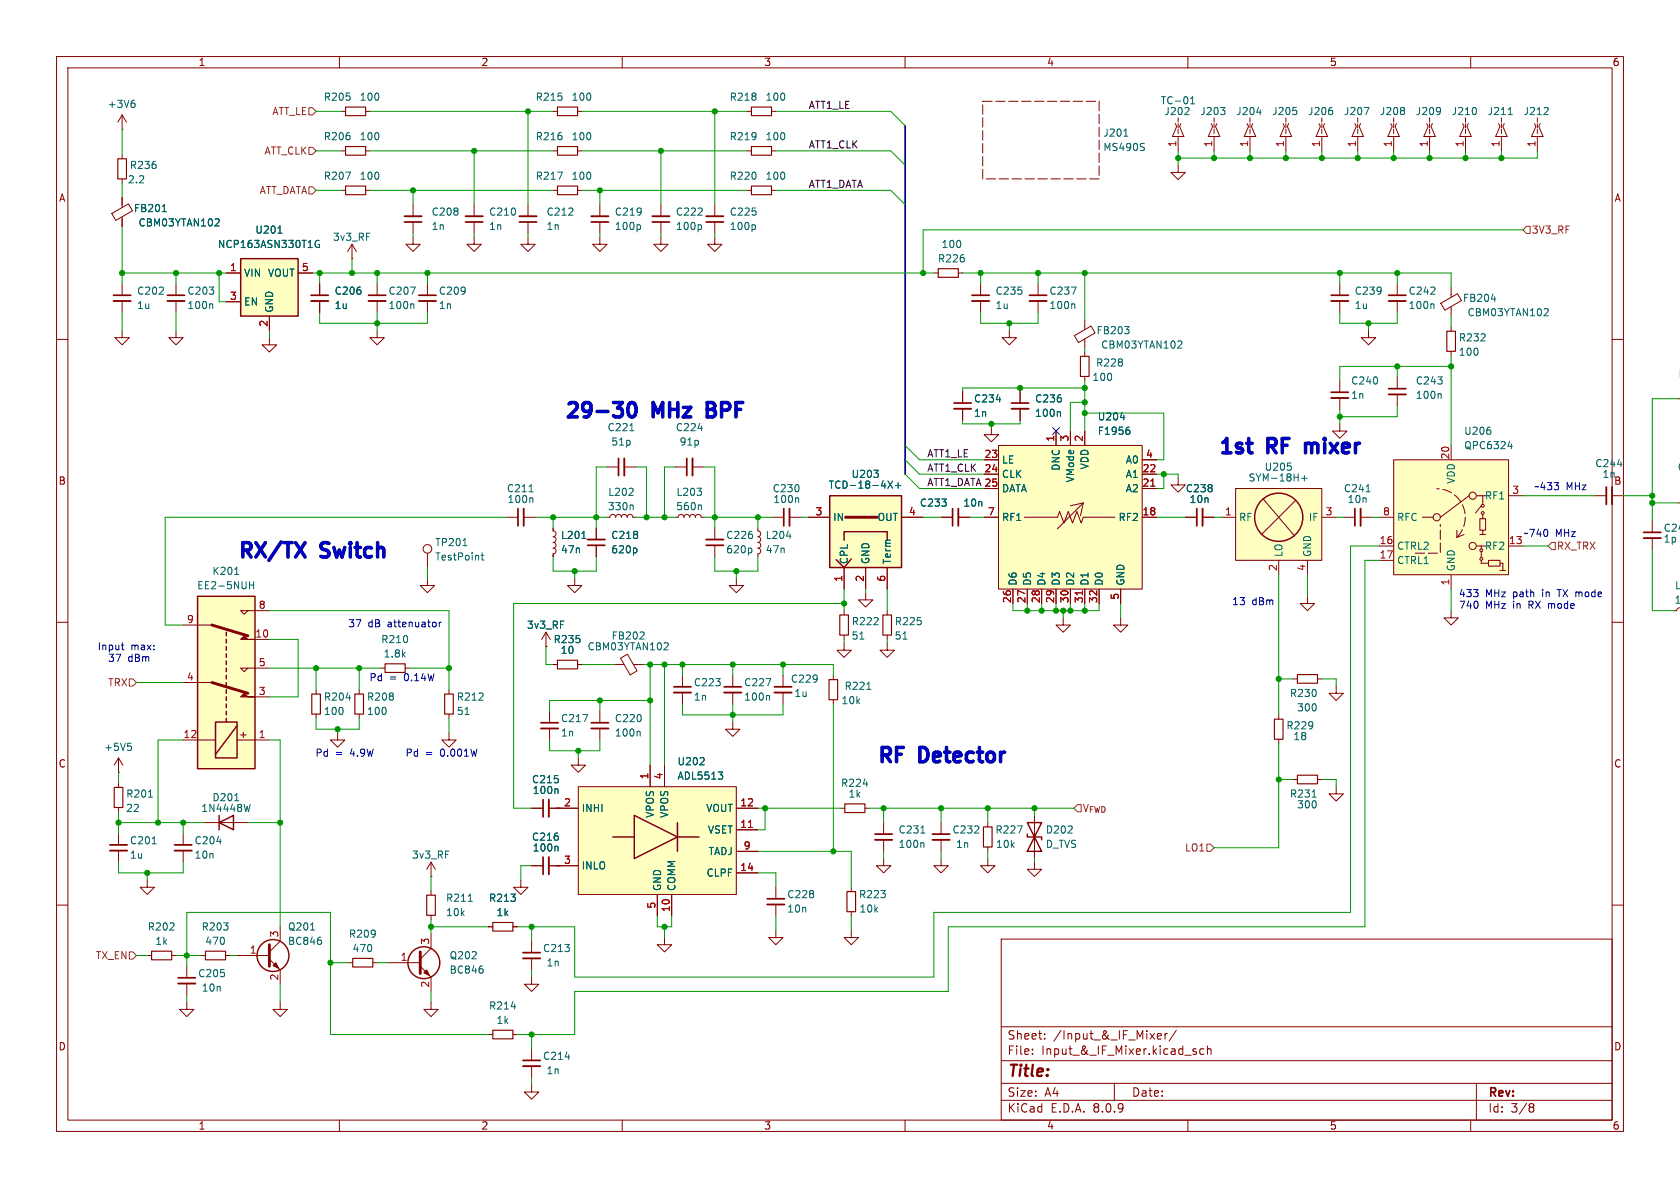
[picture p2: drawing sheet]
<svg xmlns="http://www.w3.org/2000/svg" width="297mm" height="210mm" viewBox="0 0 297 210" stroke-linecap="round" stroke-linejoin="round" font-family="sans-serif">
<defs><g id="words">
<g font-size="3.5" fill="#0000c2">
<text x="99.7" y="74">29-30</text>
<text x="115.8" y="74">MHz</text>
<text x="126.8" y="74">BPF</text>
<text x="215.3" y="80.4">1st</text>
<text x="224.5" y="80.4">RF</text>
<text x="232.6" y="80.4">mixer</text>
<text x="41.9" y="98.8">RX/TX</text>
<text x="57.2" y="98.8">Switch</text>
<text x="154.9" y="135">RF</text>
<text x="163" y="135">Detector</text>
</g>
<text font-size="2.8" fill="#840000" x="178" y="190.9">Title:</text>
<g font-size="2.1" fill="#840000">
<text x="178" y="184">Sheet:</text>
<text x="186.2" y="184">/Input_&amp;_IF_Mixer/</text>
<text x="178" y="186.7">File:</text>
<text x="184.1" y="186.7">Input_&amp;_IF_Mixer.kicad_sch</text>
<text x="178" y="196.9">KiCad</text>
<text x="178" y="194.1">Size:</text>
<text x="184.7" y="194.1">A4</text>
<text x="185.7" y="196.9">E.D.A.</text>
<text x="193.3" y="196.9">8.0.9</text>
<text x="200" y="194.1">Date:</text>
<text x="263" y="194.3">Rev:</text>
<text x="263" y="196.9">Id:</text>
<text x="267.1" y="196.9">3/8</text>
</g>
<g font-size="1.8" fill="#840000">
<text x="35" y="11.9">1</text>
<text x="85" y="11.9">2</text>
<text x="135" y="11.9">3</text>
<text x="185" y="11.9">4</text>
<text x="235" y="11.9">5</text>
<text x="285" y="11.9">6</text>
<text x="10.3" y="35.9">A</text>
<text x="285.3" y="35.9">A</text>
<text x="10.3" y="85.9">B</text>
<text x="285.3" y="85.9">B</text>
<text x="43.8" y="130.8" transform="rotate(-90 43.8 130.8)">+</text>
<text x="10.3" y="135.9">C</text>
<text x="285.3" y="135.9">C</text>
<text x="10.3" y="185.9">D</text>
<text x="285.3" y="185.9">D</text>
<text x="35" y="199.9">1</text>
<text x="85" y="199.9">2</text>
<text x="135" y="199.9">3</text>
<text x="185" y="199.9">4</text>
<text x="235" y="199.9">5</text>
<text x="285" y="199.9">6</text>
</g>
<g font-size="1.8" fill="#006464">
<text x="18.9" y="19.3">+3V6</text>
<text x="57.1" y="18">R205</text>
<text x="63.5" y="18">100</text>
<text x="94.6" y="18">R215</text>
<text x="101" y="18">100</text>
<text x="128.9" y="18">R218</text>
<text x="135.2" y="18">100</text>
<text x="205.1" y="18.6">TC-01</text>
<text x="205.7" y="20.5">J202</text>
<text x="212.1" y="20.5">J203</text>
<text x="218.4" y="20.5">J204</text>
<text x="224.8" y="20.5">J205</text>
<text x="231.1" y="20.5">J206</text>
<text x="237.5" y="20.5">J207</text>
<text x="243.8" y="20.5">J208</text>
<text x="250.2" y="20.5">J209</text>
<text x="256.5" y="20.5">J210</text>
<text x="262.9" y="20.5">J211</text>
<text x="269.2" y="20.5">J212</text>
<text x="57.1" y="25">R206</text>
<text x="63.5" y="25">100</text>
<text x="94.6" y="25">R216</text>
<text x="101" y="25">100</text>
<text x="128.9" y="25">R219</text>
<text x="135.2" y="25">100</text>
<text x="195" y="24.4">J201</text>
<text x="195" y="26.9">MS490S</text>
<text x="22.5" y="32.6">2.2</text>
<text x="22.8" y="30.1">R236</text>
<text x="57.1" y="32">R207</text>
<text x="63.5" y="32">100</text>
<text x="94.6" y="32">R217</text>
<text x="101" y="32">100</text>
<text x="128.9" y="32">R220</text>
<text x="135.2" y="32">100</text>
<text x="23.6" y="37.7">FB201</text>
<text x="24.4" y="40.2">CBM03YTAN102</text>
<text x="45" y="41.5">U201</text>
<text x="76.2" y="38.3">C208</text>
<text x="76.2" y="40.9">1n</text>
<text x="86.4" y="38.3">C210</text>
<text x="86.4" y="40.9">1n</text>
<text x="96.5" y="38.3">C212</text>
<text x="96.5" y="40.9">1n</text>
<text x="108.6" y="38.3">C219</text>
<text x="108.6" y="40.9">100p</text>
<text x="119.4" y="38.3">C222</text>
<text x="119.4" y="40.9">100p</text>
<text x="128.9" y="38.3">C225</text>
<text x="128.9" y="40.9">100p</text>
<text x="38.4" y="44">NCP163ASN330T1G</text>
<text x="58.8" y="42.8">3v3_RF</text>
<text x="165.7" y="46.6">R226</text>
<text x="166.4" y="44">100</text>
<text x="24.1" y="52.3">C202</text>
<text x="33" y="52.3">C203</text>
<text x="43.1" y="49.1">VIN</text>
<text x="47.3" y="49.1">VOUT</text>
<text x="59.1" y="52.3">C206</text>
<text x="68.6" y="52.3">C207</text>
<text x="77.5" y="52.3">C209</text>
<text x="175.9" y="52.3">C235</text>
<text x="185.4" y="52.3">C237</text>
<text x="239.4" y="52.3">C239</text>
<text x="248.9" y="52.3">C242</text>
<text x="258.5" y="53.6">FB204</text>
<text x="24.1" y="54.8">1u</text>
<text x="33" y="54.8">100n</text>
<text x="43.1" y="54.2">EN</text>
<text x="48.5" y="55.4" transform="rotate(-90 48.5 55.4)">GND</text>
<text x="59.1" y="54.8">1u</text>
<text x="68.6" y="54.8">100n</text>
<text x="77.5" y="54.8">1n</text>
<text x="175.9" y="54.8">1u</text>
<text x="185.4" y="54.8">100n</text>
<text x="193.8" y="59.3">FB203</text>
<text x="239.4" y="54.8">1u</text>
<text x="248.9" y="54.8">100n</text>
<text x="259.3" y="56.1">CBM03YTAN102</text>
<text x="193.7" y="65">R228</text>
<text x="194.6" y="61.8">CBM03YTAN102</text>
<text x="257.8" y="60.6">R232</text>
<text x="257.8" y="63.1">100</text>
<text x="172.1" y="71.3">C234</text>
<text x="182.9" y="71.3">C236</text>
<text x="193" y="67.5">100</text>
<text x="238.8" y="68.2">C240</text>
<text x="238.8" y="70.7">1n</text>
<text x="250.2" y="68.2">C243</text>
<text x="250.2" y="70.7">100n</text>
<text x="107.3" y="76.4">C221</text>
<text x="119.4" y="76.4">C224</text>
<text x="172.1" y="73.9">1n</text>
<text x="182.9" y="73.9">100n</text>
<text x="194" y="74.5">U204</text>
<text x="194" y="77.1">F1956</text>
<text x="258.7" y="77.1">U206</text>
<text x="108" y="79">51p</text>
<text x="120" y="79">91p</text>
<text x="177" y="82.1">LE</text>
<text x="187.6" y="83.3" transform="rotate(-90 187.6 83.3)">DNC</text>
<text x="192.6" y="83.1" transform="rotate(-90 192.6 83.1)">VDD</text>
<text x="198.9" y="82.1">A0</text>
<text x="223.5" y="83.4">U205</text>
<text x="258.7" y="79.6">QPC6324</text>
<text x="281.9" y="82.8">C244</text>
<text x="296.5" y="83.4">C2</text>
<text x="89.5" y="87.2">C211</text>
<text x="89.6" y="89.1">100n</text>
<text x="107.4" y="87.9">L202</text>
<text x="119.5" y="87.9">L203</text>
<text x="136.5" y="87.2">C230</text>
<text x="136.6" y="89.1">100n</text>
<text x="146.4" y="86.6">TCD-18-4X+</text>
<text x="150.5" y="84.7">U203</text>
<text x="162.5" y="89.8">C233</text>
<text x="170.2" y="89.8">10n</text>
<text x="177" y="84.7">CLK</text>
<text x="177" y="87.2">DATA</text>
<text x="190.1" y="85.4" transform="rotate(-90 190.1 85.4)">VMode</text>
<text x="198.9" y="87.2">A2</text>
<text x="198.9" y="84.7">A1</text>
<text x="209.5" y="87.2">C238</text>
<text x="210.2" y="89.1">10n</text>
<text x="220.6" y="85.3">SYM-18H+</text>
<text x="237.5" y="87.2">C241</text>
<text x="238.1" y="89.1">10n</text>
<text x="257.4" y="85.6" transform="rotate(-90 257.4 85.6)">VDD</text>
<text x="262.4" y="88.5">RF1</text>
<text x="283.2" y="84.7">1n</text>
<text x="99.1" y="95.5">L201</text>
<text x="107.4" y="90.4">330n</text>
<text x="108" y="95.5">C218</text>
<text x="119.4" y="90.4">560n</text>
<text x="128.3" y="95.5">C226</text>
<text x="135.3" y="95.5">L204</text>
<text x="147.2" y="92.3">IN</text>
<text x="155" y="92.3">OUT</text>
<text x="177" y="92.3">RF1</text>
<text x="197.7" y="92.3">RF2</text>
<text x="218.9" y="92.3">RF</text>
<text x="231.3" y="92.3">IF</text>
<text x="246.9" y="92.3">RFC</text>
<text x="294" y="94.2">C245</text>
<text x="37.5" y="101.8">K201</text>
<text x="76.8" y="96.7">TP201</text>
<text x="76.8" y="99.3">TestPoint</text>
<text x="99.1" y="98">47n</text>
<text x="108" y="98">620p</text>
<text x="128.3" y="98">620p</text>
<text x="135.3" y="98">47n</text>
<text x="150.1" y="99.8" transform="rotate(-90 150.1 99.8)">CPL</text>
<text x="153.9" y="99.8" transform="rotate(-90 153.9 99.8)">GND</text>
<text x="157.7" y="99.8" transform="rotate(-90 157.7 99.8)">Term</text>
<text x="226.9" y="98.6" transform="rotate(-90 226.9 98.6)">LO</text>
<text x="232" y="98.6" transform="rotate(-90 232 98.6)">GND</text>
<text x="246.9" y="97.4">CTRL2</text>
<text x="246.9" y="99.9">CTRL1</text>
<text x="257.4" y="101.1" transform="rotate(-90 257.4 101.1)">GND</text>
<text x="262.4" y="97.4">RF2</text>
<text x="294" y="96.1">1p</text>
<text x="34.8" y="104.4">EE2-5NUH</text>
<text x="179.9" y="103.6" transform="rotate(-90 179.9 103.6)">D6</text>
<text x="182.5" y="103.6" transform="rotate(-90 182.5 103.6)">D5</text>
<text x="185" y="103.6" transform="rotate(-90 185 103.6)">D4</text>
<text x="187.6" y="103.6" transform="rotate(-90 187.6 103.6)">D3</text>
<text x="190.1" y="103.6" transform="rotate(-90 190.1 103.6)">D2</text>
<text x="192.6" y="103.6" transform="rotate(-90 192.6 103.6)">D1</text>
<text x="195.2" y="103.6" transform="rotate(-90 195.2 103.6)">D0</text>
<text x="199" y="103.6" transform="rotate(-90 199 103.6)">GND</text>
<text x="296" y="106.9">100</text>
<text x="296" y="104.4">L20</text>
<text x="67.3" y="113.9">R210</text>
<text x="93.1" y="111.4">3v3_RF</text>
<text x="97.8" y="113.9">R235</text>
<text x="108" y="113.3">FB202</text>
<text x="150.5" y="113.3">51</text>
<text x="150.5" y="110.7">R222</text>
<text x="158.1" y="113.3">51</text>
<text x="158.1" y="110.7">R225</text>
<text x="67.7" y="116.4">1.8k</text>
<text x="99" y="115.8">10</text>
<text x="103.8" y="115.2">CBM03YTAN102</text>
<text x="57.2" y="124.1">R204</text>
<text x="64.8" y="124.1">R208</text>
<text x="80.7" y="124.1">R212</text>
<text x="122.6" y="121.5">C223</text>
<text x="122.6" y="124.1">1n</text>
<text x="131.5" y="121.5">C227</text>
<text x="131.5" y="124.1">100n</text>
<text x="139.7" y="120.9">C229</text>
<text x="140.3" y="123.4">1u</text>
<text x="148.7" y="124.7">10k</text>
<text x="149.2" y="122.1">R221</text>
<text x="227.9" y="123.4">R230</text>
<text x="229.2" y="126">300</text>
<text x="57.2" y="126.6">100</text>
<text x="64.8" y="126.6">100</text>
<text x="80.7" y="126.6">51</text>
<text x="99.1" y="127.9">C217</text>
<text x="99.1" y="130.4">1n</text>
<text x="108.6" y="127.9">C220</text>
<text x="108.6" y="130.4">100n</text>
<text x="227.3" y="129.1">R229</text>
<text x="228.6" y="131">18</text>
<text x="18.3" y="133">+5V5</text>
<text x="119.7" y="135.5">U202</text>
<text x="22.2" y="143.7">22</text>
<text x="22.2" y="141.2">R201</text>
<text x="35.5" y="143.7">1N4448W</text>
<text x="37.5" y="141.8">D201</text>
<text x="93.9" y="138.7">C215</text>
<text x="94.1" y="140.6">100n</text>
<text x="102.7" y="143.7">INHI</text>
<text x="119.7" y="138">ADL5513</text>
<text x="124.7" y="143.7">VOUT</text>
<text x="148.6" y="139.3">R224</text>
<text x="149.9" y="141.2">1k</text>
<text x="227.9" y="141.2">R231</text>
<text x="229.2" y="143.1">300</text>
<text x="22.9" y="149.5">C201</text>
<text x="34.3" y="149.5">C204</text>
<text x="93.9" y="148.8">C216</text>
<text x="115.8" y="144.7" transform="rotate(-90 115.8 144.7)">VPOS</text>
<text x="118.3" y="144.7" transform="rotate(-90 118.3 144.7)">VPOS</text>
<text x="125" y="147.5">VSET</text>
<text x="158.8" y="147.5">C231</text>
<text x="168.3" y="147.5">C232</text>
<text x="175.9" y="147.5">R227</text>
<text x="184.8" y="147.5">D202</text>
<text x="22.9" y="152">1u</text>
<text x="34.3" y="152">10n</text>
<text x="72.7" y="152">3v3_RF</text>
<text x="94.1" y="150.7">100n</text>
<text x="102.7" y="153.9">INLO</text>
<text x="124.8" y="155.2">CLPF</text>
<text x="125.2" y="151.4">TADJ</text>
<text x="158.8" y="150.1">100n</text>
<text x="168.9" y="150.1">1n</text>
<text x="176" y="150.1">10k</text>
<text x="184.8" y="150.1">D_TVS</text>
<text x="78.7" y="159.6">R211</text>
<text x="86.3" y="159.6">R213</text>
<text x="117.1" y="157.6" transform="rotate(-90 117.1 157.6)">GND</text>
<text x="119.6" y="157.6" transform="rotate(-90 119.6 157.6)">COMM</text>
<text x="139.1" y="159">C228</text>
<text x="139.1" y="161.5">10n</text>
<text x="151.8" y="159">R223</text>
<text x="151.8" y="161.5">10k</text>
<text x="26" y="164.7">R202</text>
<text x="27.4" y="167.2">1k</text>
<text x="35.5" y="164.7">R203</text>
<text x="36.2" y="167.2">470</text>
<text x="50.8" y="167.2">BC846</text>
<text x="50.8" y="164.7">Q201</text>
<text x="61.6" y="166">R209</text>
<text x="78.7" y="162.2">10k</text>
<text x="87.7" y="162.2">1k</text>
<text x="34.9" y="172.9">C205</text>
<text x="62.2" y="168.5">470</text>
<text x="79.4" y="172.3">BC846</text>
<text x="79.4" y="169.8">Q202</text>
<text x="95.9" y="168.5">C213</text>
<text x="96.5" y="171">1n</text>
<text x="35.6" y="175.5">10n</text>
<text x="86.3" y="178.7">R214</text>
<text x="87.7" y="181.2">1k</text>
<text x="95.9" y="187.6">C214</text>
<text x="96.5" y="190.1">1n</text>
</g>
<g font-size="1.8" fill="#725600">
<text x="48" y="20.5">ATT_LE</text>
<text x="46.7" y="27.5">ATT_CLK</text>
<text x="45.8" y="34.5">ATT_DATA</text>
<text x="270.7" y="41.5">3V3_RF</text>
<text x="275.1" y="97.4">RX_TRX</text>
<text x="19" y="121.5">TRX</text>
<text x="191.3" y="143.7">V_{FWD}</text>
<text x="209.4" y="150.7">LO1</text>
<text x="16.8" y="169.8">TX_EN</text>
</g>
<g font-size="1.8" fill="#0f0f0f">
<text x="142.9" y="19.3">ATT1_LE</text>
<text x="142.9" y="26.3">ATT1_CLK</text>
<text x="142.9" y="33.3">ATT1_DATA</text>
<text x="163.8" y="83.5">ATT1_CLK</text>
<text x="163.8" y="80.9">ATT1_LE</text>
<text x="163.8" y="86">ATT1_DATA25</text>
</g>
<g font-size="1.8" fill="#a90000">
<text x="208" y="26.1" transform="rotate(-90 208 26.1)">1</text>
<text x="214.4" y="26.1" transform="rotate(-90 214.4 26.1)">1</text>
<text x="220.7" y="26.1" transform="rotate(-90 220.7 26.1)">1</text>
<text x="227.1" y="26.1" transform="rotate(-90 227.1 26.1)">1</text>
<text x="233.4" y="26.1" transform="rotate(-90 233.4 26.1)">1</text>
<text x="239.8" y="26.1" transform="rotate(-90 239.8 26.1)">1</text>
<text x="246.1" y="26.1" transform="rotate(-90 246.1 26.1)">1</text>
<text x="252.5" y="26.1" transform="rotate(-90 252.5 26.1)">1</text>
<text x="258.8" y="26.1" transform="rotate(-90 258.8 26.1)">1</text>
<text x="265.2" y="26.1" transform="rotate(-90 265.2 26.1)">1</text>
<text x="271.5" y="26.1" transform="rotate(-90 271.5 26.1)">1</text>
<text x="40.6" y="48">1</text>
<text x="40.6" y="53.1">3</text>
<text x="53.3" y="48">5</text>
<text x="47.4" y="57.9" transform="rotate(-90 47.4 57.9)">2</text>
<text x="173.9" y="81">23</text>
<text x="173.9" y="83.6">24</text>
<text x="186.4" y="78.2" transform="rotate(-90 186.4 78.2)">1</text>
<text x="189" y="78.2" transform="rotate(-90 189 78.2)">3</text>
<text x="191.5" y="78.2" transform="rotate(-90 191.5 78.2)">2</text>
<text x="201.9" y="83.6">22</text>
<text x="202.5" y="81">4</text>
<text x="256.3" y="81.3" transform="rotate(-90 256.3 81.3)">20</text>
<text x="173.9" y="86.1">25</text>
<text x="201.9" y="86.1">21</text>
<text x="267.3" y="87.4">3</text>
<text x="144.1" y="91.2">3</text>
<text x="160.6" y="91.2">4</text>
<text x="174.6" y="91.2">7</text>
<text x="201.9" y="91.2">18</text>
<text x="216.5" y="91.2">1</text>
<text x="234.2" y="91.2">3</text>
<text x="244.4" y="91.2">8</text>
<text x="225.8" y="101" transform="rotate(-90 225.8 101)">2</text>
<text x="230.9" y="101" transform="rotate(-90 230.9 101)">4</text>
<text x="243.8" y="96.3">16</text>
<text x="243.8" y="98.8">17</text>
<text x="266.7" y="96.3">13</text>
<text x="45.6" y="107.7">8</text>
<text x="149" y="102.9" transform="rotate(-90 149 102.9)">1</text>
<text x="152.8" y="102.9" transform="rotate(-90 152.8 102.9)">2</text>
<text x="156.6" y="102.9" transform="rotate(-90 156.6 102.9)">6</text>
<text x="178.8" y="106.7" transform="rotate(-90 178.8 106.7)">26</text>
<text x="181.4" y="106.7" transform="rotate(-90 181.4 106.7)">27</text>
<text x="183.9" y="106.7" transform="rotate(-90 183.9 106.7)">28</text>
<text x="186.4" y="106.7" transform="rotate(-90 186.4 106.7)">29</text>
<text x="189" y="106.7" transform="rotate(-90 189 106.7)">30</text>
<text x="191.5" y="106.7" transform="rotate(-90 191.5 106.7)">31</text>
<text x="194.1" y="106.7" transform="rotate(-90 194.1 106.7)">32</text>
<text x="197.9" y="106.1" transform="rotate(-90 197.9 106.1)">5</text>
<text x="256.3" y="103.6" transform="rotate(-90 256.3 103.6)">1</text>
<text x="32.9" y="110.2">9</text>
<text x="45" y="112.8">10</text>
<text x="45.6" y="117.9">5</text>
<text x="32.9" y="120.4">4</text>
<text x="45.6" y="122.9">3</text>
<text x="32.3" y="130.6">12</text>
<text x="45.6" y="130.6">1</text>
<text x="114.7" y="137.9" transform="rotate(-90 114.7 137.9)">1</text>
<text x="117.2" y="137.9" transform="rotate(-90 117.2 137.9)">4</text>
<text x="99.6" y="142.6">2</text>
<text x="130.8" y="142.6">12</text>
<text x="130.8" y="146.4">11</text>
<text x="99.6" y="152.8">3</text>
<text x="130.8" y="154.1">14</text>
<text x="131.4" y="150.2">9</text>
<text x="116" y="160.7" transform="rotate(-90 116 160.7)">5</text>
<text x="118.5" y="161.3" transform="rotate(-90 118.5 161.3)">10</text>
<text x="49.3" y="165.8" transform="rotate(-90 49.3 165.8)">3</text>
<text x="75.9" y="167.1" transform="rotate(-90 75.9 167.1)">3</text>
<text x="44.1" y="168.7">1</text>
<text x="49.3" y="173.4" transform="rotate(-90 49.3 173.4)">2</text>
<text x="70.7" y="169.9">1</text>
<text x="75.9" y="174.7" transform="rotate(-90 75.9 174.7)">2</text>
</g>
<g font-size="1.8" fill="#0000c2">
<text x="271.1" y="86.7">~433</text>
<text x="276.9" y="86.7">MHz</text>
<text x="269.2" y="95">~740</text>
<text x="274.9" y="95">MHz</text>
<text x="217.7" y="107.1">13</text>
<text x="221.3" y="107.1">dBm</text>
<text x="257.8" y="105.7">433</text>
<text x="257.8" y="107.7">740</text>
<text x="262.6" y="105.7">MHz</text>
<text x="262.6" y="107.7">MHz</text>
<text x="267.6" y="105.7">path</text>
<text x="267.6" y="107.7">in</text>
<text x="270.5" y="107.7">RX mode</text>
<text x="272.9" y="105.7">in</text>
<text x="275.9" y="105.7">TX mode</text>
<text x="61.5" y="111.1">37</text>
<text x="65.1" y="111.1">dB</text>
<text x="68.6" y="111.1">attenuator</text>
<text x="17.2" y="115.2">Input</text>
<text x="19" y="117.2">37</text>
<text x="22.6" y="117.2">dBm</text>
<text x="23.1" y="115.2">max:</text>
<text x="65.2" y="120.6">Pd</text>
<text x="68.8" y="120.6">=</text>
<text x="71.5" y="120.6">0.14W</text>
<text x="55.7" y="134">Pd</text>
<text x="59.2" y="134">=</text>
<text x="62" y="134">4.9W</text>
<text x="71.6" y="134">Pd</text>
<text x="75.2" y="134">=</text>
<text x="77.9" y="134">0.001W</text>
</g>
</g></defs>
<g fill="none" stroke="#840000" stroke-width=".18">
<path d="M10 10h277v190h-277zM12 12h273v186h-273zM60 10v2M97.8 19.7h.8M102.1 19.7h.8M110 10v2M132.1 19.7h.7M136.4 19.7h.8M160 10v2M210 10v2M260 10v2M60.3 26.7h.8"/>
<path d="M60.3 33.7h.8M64.6 26.7h.8M64.6 33.7h.8M73 36.2v2M73 39.2v2.1M83.8 36.2v2M83.8 39.2v2.1M93.3 36.2v2M93.3 39.2v2.1M97.8 26.7h.8M97.8 33.7h.8M102.1 26.7h.8"/>
<path d="M102.1 33.7h.8M106 36.2v2M106 39.2v2.1M116.8 36.2v2M116.8 39.2v2.1M132.1 26.7h.7M132.1 33.7h.7M136.4 26.7h.8M136.4 33.7h.8M233.2 21.8l.2 .6-.7 1.7h2l-.8-1.7 .3-.6M233.7 22.9v.7M233.7 21.8v.8"/>
<path d="M233.7 20.8v.8M233.7 24.1v2.6M239.5 21.8l.3 .6-.8 1.7h2l-.7-1.7 .2-.6M240 22.9v.7M240 21.8v.8M240 20.8v.8M240 24.1v2.6M245.9 21.8l.2 .6-.7 1.7h2l-.8-1.7 .3-.6M246.4 22.9v.7M246.4 21.8v.8M246.4 20.8v.8M246.4 24.1v2.6"/>
<path d="M252.2 21.8l.3 .6-.8 1.7h2l-.7-1.7 .2-.6M252.7 22.9v.7M252.7 21.8v.8M252.7 20.8v.8M252.7 24.1v2.6M258.6 21.8l.2 .6-.7 1.7h2l-.8-1.7 .3-.6M259.1 22.9v.7M259.1 21.8v.8M259.1 20.8v.8M259.1 24.1v2.6M264.9 21.8l.3 .6-.8 1.7h2l-.7-1.7 .2-.6M265.4 22.9v.7"/>
<path d="M265.4 21.8v.8M265.4 20.8v.8M265.4 24.1v2.6M271.3 21.8l.2 .6-.7 1.7h2l-.8-1.7 .3-.6M271.8 22.9v.7M271.8 21.8v.8M271.8 20.8v.8M271.8 24.1v2.6M47.6 59.7v1.3h1.3l-1.3 1.2-1.2-1.2h1.2M56.5 50.2v2M56.5 53.2v2M66.7 58.4v1.3h1.2l-1.2 1.3-1.3-1.3h1.3"/>
<path d="M66.7 50.2v2M66.7 53.2v2M73 41.9v1.3h1.3l-1.3 1.3-1.2-1.3h1.2M75.6 50.2v2M75.6 53.2v2M83.8 41.9v1.3h1.3l-1.3 1.3-1.3-1.3h1.3M93.3 41.9v1.3h1.3l-1.3 1.3-1.2-1.3h1.2M106 41.9v1.3h1.3l-1.3 1.3-1.2-1.3h1.2M116.8 41.9v1.3h1.3l-1.3 1.3-1.2-1.3h1.2M126.4 41.9v1.3h1.2l-1.2 1.3-1.3-1.3h1.3M236.9 50.2v2M236.9 53.2v2"/>
<path d="M241.9 58.4v1.3h1.3l-1.3 1.3-1.2-1.3h1.2M247 50.2v2M247 53.2v2M256.5 57.8v.7M10 60h2M256.5 62.1v.8M285 60h2M136.5 91.4h2.1M139.6 91.4h2M166.4 91.4h2M169.4 91.4h2M10 110h2"/>
<path d="M67.3 118.1h.8M71.6 118.1h.8M120.6 119.4v2M285 110h2M79.4 129.5v1.3h1.2l-1.2 1.3-1.3-1.3h1.3M102.2 134v1.3h-1.2l1.2 1.2 1.3-1.2h-1.3M106 125.7v2.1M106 128.8v2M120.6 122.4v2.1M129.5 127.6v1.3h-1.2l1.2 1.3 1.3-1.3h-1.3M226.1 126.4v.7M226.1 130.7v.7"/>
<path d="M228.6 120h.8M228.6 137.8h.8M232.9 120h.8M232.9 137.8h.8M236.2 121.3v1.3h1.3l-1.3 1.2-1.3-1.2h1.3M236.2 139.1v1.2h1.3l-1.3 1.3-1.3-1.3h1.3M94 153h2M94 142.9h2M97 153h2.1M97 142.9h2.1M148.6 142.9h.8M152.9 142.9h.8"/>
<path d="M10 160h2M177 166h108v32h-108zM285 160h2M60 198v2M110 198v2M160 198v2M177 194.5h108M177 191.5h108M177 187.5h108M177 181.5h108M182.5 186.3v.1M182.5 185.5v.1"/>
<path d="M184.7 183.6v.1M184.7 182.8v.1M197 191.5v3M204.6 183.5l.2 .2 .4-.1M204.6 182.9l.2-.2h.3l.2 .2v.2l-.7 .1M206 182.7v1M206.4 182.7l-.3 .1-.1 .2M208 182.1l-1.3 2M210 198v2M211 185.8l.5 .2v.1v.2l-.5 .1M211 185.5h.5M212.8 185.5l-.4-.1-.3 .3v.4l.1 .2h.6"/>
<path d="M213.5 185.5l.2-.1 .3 .1 .1 .9M213.5 184.9v1.5M260 198v2M261 191.5v6.5M270.6 195.1l.4 .1 .2 .2-.3 .3M270.6 195.7h.3M270.9 195.7l.2 .2 .1 .4-.2 .2-.4 .1"/>
</g>
<g fill="none" stroke="#840000" stroke-width=".2">
<path d="M98.6 18.9h3.5v1.5h-3.5zM132.8 18.9h3.6v1.5h-3.6zM61.1 25.9h3.5v1.5h-3.5zM61.1 32.9h3.5v1.5h-3.5zM98.6 25.9h3.5v1.5h-3.5zM98.6 32.9h3.5v1.5h-3.5zM132.8 25.9h3.6v1.5h-3.6zM132.8 32.9h3.6v1.5h-3.6zM255.8 58.5h1.5v3.6h-1.5zM68.1 117.3h3.5v1.6h-3.5zM229.4 119.3h3.5v1.5h-3.5zM225.3 127.1h1.5v3.6h-1.5z"/>
<path d="M229.4 137h3.5v1.6h-3.5zM149.4 142.1h3.5v1.5h-3.5z"/>
</g>
<g fill="none" stroke="#840000" stroke-width=".33">
<path d="M71.5 38.2h3M82.3 38.2h3M91.8 38.2h3.1M104.5 38.2h3.1M115.3 38.2h3.1M55 53.2h3M65.2 53.2h3M74 53.2h3.1M235.3 53.2h3.1M245.5 53.2h3M139.6 89.9v3.1M169.4 89.9v3.1"/>
<path d="M104.5 128.8h3.1M119.1 122.4h3.1M97 141.4v3M97 151.5v3.1"/>
</g>
<g fill="none" stroke="#840000" stroke-width=".3">
<path d="M71.5 39.2h3M82.3 39.2h3M91.8 39.2h3.1M104.5 39.2h3.1M115.3 39.2h3.1M55 52.2h3M65.2 52.2h3M74 52.2h3.1M235.3 52.2h3.1M245.5 52.2h3M138.6 89.9v3.1M168.4 89.9v3.1"/>
<path d="M104.5 127.8h3.1M119.1 121.4h3.1M96 141.4v3M96 151.5v3.1"/>
</g>
<g fill="none" stroke="#006464" stroke-width=".18">
<path d="M235.5 19.5l.1 .2-.1 .5M241.2 19h.8l-.5 1.3M248.2 19.1l.1 .1-.1 .3M248.2 19.6l.1 .2-.1 .4M254.5 19.1h.1a1.07 1.07 0 0 1-.1 1M254.7 19.5l-.2 .2M260.9 19.1l.1 .4-.1 .6M273.6 19.1l.1 .1-.1 .3-.7 .8h.8M61.1 30.4h.9l-.6 1.3M98.6 30.4h.8l-.5 1.3M113 39.7l.2 .3v.3l-.2 .3M123.8 39.7l.2 .3v.3l-.2 .3"/>
<path d="M266.6 20.3h.8M72.6 50.7h.8l-.5 1.3M73 53.7l.2 .2v.7M253.3 53.7l.2 .2v.7M141 88l.2 .2v.6M98.5 139.4l.1 .2v.7M113 129.3l.2 .2v.6M152.6 138.6h.8M98.5 149.6l.1 .2v.6M232 140.9h.7"/>
</g>
<path d="M34.9 105.4h10.2v30.5h-10.2z" fill="#ffffc2"/>
<g fill="none" stroke="#840000" stroke-width=".25">
<path d="M34.9 105.4h10.2v30.5h-10.2zM40 111.8v.6M40 113v.7M40 114.3v.6M40 115.6v.6M40 116.8v.7M40 118.1v.6M40 119.4v.6M38.1 127.6h3.8v6.4h-3.8zM40 120.7v.6M40 121.9v.7M40 123.2v.6"/>
<path d="M40 124.5v.6M40 125.7v.7M40 127v.6M41.9 128.3l-3.8 5.1M38.7 145.4l2.6-1.3v2.6zM38.7 144.1v2.6"/>
<circle cx="48.3" cy="168.9" r="2.82"/>
<circle cx="74.9" cy="170.2" r="2.82"/>
</g>
<g fill="none" stroke="#840000" stroke-width=".18">
<path d="M32.4 110.5h5.1M43.8 118.1l-.6 .6-.7-.6h5.1M43.8 108l-.6 .6-.7-.6h5.1M45.1 113h2.5M188 109.2v1.3h1.2l-1.2 1.3-1.3-1.3h1.3M21 136.5h.1M21 134v2.5M21 138.4v.8M21 134l-.8 1.3M21 134l.7 1.3M32.4 130.8h5.7M32.4 120.7h5.1"/>
<path d="M41.9 130.8h5.7M45.1 123.2h2.5M55.9 121.9v.8M55.9 126.2v.8M59.7 129.5v1.3h1.3l-1.3 1.3-1.3-1.3h1.3M63.5 121.9v.8M63.5 126.2v.8M79.4 121.9v.8M79.4 126.2v.8M21 142.7v.8M21 147.3v2.1M21 150.4v2"/>
<path d="M26 155.6v1.2h1.3l-1.3 1.3-1.2-1.3h1.2M32.4 147.3v2.1M32.4 150.4v2M36.2 145.4h7.6M76.2 154.9h.1M76.2 152.4v2.5M76.2 157.5v.7M76.2 152.4l-.8 1.3M76.2 152.4l.8 1.3M156.2 151.8v1.2h1.3l-1.3 1.3-1.3-1.3h1.3M156.2 145.4v2M156.2 148.5v2"/>
<path d="M166.4 151.8v1.2h1.2l-1.2 1.3-1.3-1.3h1.3M166.4 145.4v2M166.4 148.5v2M174.6 145.4v.8M174.6 149.7v.8M26 168.9h.8M30.4 168.9h.7M33 177.2v1.2h1.3l-1.3 1.3-1.3-1.3h1.3M33 170.8v2M33 173.9v2M35.6 168.9h.7M39.9 168.9h.7"/>
<path d="M41.9 168.9h5.7M47.6 169.5l1.9 2v2.5M49.5 177.2v1.2h1.3l-1.3 1.3-1.2-1.3h1.2M49.5 163.8v2.6l-1.9 1.9M61.6 170.2h.8M65.9 170.2h.8M68.6 170.2h5.7M74.3 170.8l1.9 1.9v2.6M76.2 177.2v1.2h1.3l-1.3 1.3-1.3-1.3h1.3M76.2 165.1v2.5l-1.9 1.9M76.2 161.8v.8"/>
</g>
<path d="M37.5 110.5l6.3 1.9M37.5 120.7l6.3 1.9M47.6 167v3.8M74.3 168.3v3.8" fill="none" stroke="#840000" stroke-width=".51"/>
<g fill="#840000" stroke="#840000" stroke-width=".18">
<path d="M42.5 123.2l.7-.6 .6 .6h1.3z"/>
<path d="M42.5 113l.7-.6 .6 .6h1.3z"/>
<path d="M75.4 171.5l.5 1-1-.5z"/>
<path d="M48.8 170.2l.5 1-1-.5z"/>
</g>
<g fill="none" stroke="#006464" stroke-width=".18">
<path d="M41.5 101.5h.7M44.1 102.8v1.3M44.1 103.4h.7M44.8 102.8v1.3M22.6 131.4h.6M23 131.9l.3 .2v.3l-.3 .3M61.2 123.3h.8M82.2 126.3h.7M26.2 140.9h.8M26.9 149.2h.7M38.3 148.7h.8M41.5 141.5h.7"/>
<path d="M44.2 142.2l-.3 1.3M82.8 159.3h.7M162.8 147.3h.7M163.2 149l.1 .1v.7M179.9 146h.8l-.5 1.3M54.9 164.4h.7M56.7 166.2l.1 .2-.1 .5M85.3 171.3l.1 .2-.1 .5"/>
</g>
<path d="M19.4 150.4h3.1M30.9 150.4h3M154.7 148.5h3M164.8 148.5h3.1M31.5 173.9h3" fill="none" stroke="#840000" stroke-width=".33"/>
<path d="M19.4 149.4h3.1M30.9 149.4h3M154.7 147.4h3M164.8 147.4h3.1M31.5 172.8h3" fill="none" stroke="#840000" stroke-width=".3"/>
<path d="M20.2 139.2h1.5v3.5h-1.5zM55.1 122.7h1.5v3.5h-1.5zM62.7 122.7h1.6v3.5h-1.6zM78.6 122.7h1.5v3.5h-1.5zM75.4 158.2h1.6v3.6h-1.6zM173.9 146.2h1.5v3.5h-1.5zM26.8 168.1h3.6v1.6h-3.6zM36.3 168.1h3.6v1.6h-3.6zM62.4 169.4h3.5v1.5h-3.5z" fill="none" stroke="#840000" stroke-width=".2"/>
<path d="M102.2 139.1h28v19h-28z" fill="#ffffc2"/>
<g fill="none" stroke="#840000" stroke-width=".18">
<path d="M60.3 19.7h.8M64.6 19.7h.8M207.8 21.8l.2 .6-.7 1.7h2l-.8-1.7 .3-.6M208.3 22.9v.7M208.3 21.8v.8M208.3 20.8v.8M208.3 24.1v2.6M21.6 58.4v1.3h1.3l-1.3 1.3-1.3-1.3h1.3M189.9 59.3l3-1.7 .7 1.3-2.9 1.7zM191.8 56.5v1.8M191.8 59.9v1.7M254.7 53.6l3-1.7 .7 1.2-3 1.7z"/>
<path d="M256.5 50.8v1.8M256.5 54.2v1.7M175.3 75.6v1.2h-1.3l1.3 1.3 1.2-1.3h-1.2M134 96.9l.3 .1 .2 .4-.2 .4-.3 .1v.5M134 95.9l.3 .1 .2 .4-.2 .3-.3 .2M134 93.9l.3 .1 .2 .4-.2 .3-.3 .2 .4 .2 .1 .4-.2 .3-.3 .1M134 93.3v.6M208.3 84.5v1.2h-1.3l1.3 1.3 1.2-1.3h-1.2M96.5 114.3h.1M96.5 111.8l-.7 1.2M96.5 111.8v2.5M96.5 111.8l.8 1.2"/>
<path d="M97.8 117.5h.8M101.6 102.2v1.3h1.3l-1.3 1.3-1.3-1.3h1.3M102.1 117.5h.8M108.6 117.5h1.7M109.7 116.4l1.2-.8 1.7 3-1.2 .7zM112 117.5h1.7M129.5 119.4v2M138.4 119.4v2M147.3 119.4v.7M149.2 113.7v1.2h-1.2l1.2 1.3 1.3-1.3h-1.3M149.2 108v.7M149.2 112.3v.7"/>
<path d="M153 104.8v1.2h-1.2l1.2 1.3 1.3-1.3h-1.3M156.8 113.7v1.2h-1.2l1.2 1.3 1.3-1.3h-1.3M156.8 108v.7M156.8 112.3v.7M97.2 125.7v2.1M97.2 128.8v2M102.2 139.1h28v19h-28zM114.9 135.3v3.8M117.5 135.3v3.8M129.5 122.4v2.1M138.4 122.4v2.1M147.3 123.7v.8"/>
<path d="M92.1 155.6v1.2h-1.3l1.3 1.3 1.2-1.3h-1.2M98.4 142.9h3.8M98.4 153h3.8M116.2 158.1v3.8M118.7 158.1v3.8M130.2 146.7h3.8M130.2 142.9h3.8M130.2 154.3h3.8M130.2 150.5h3.8M137.2 156.8v2.1M137.2 159.9v2M150.5 156.8v.8"/>
<path d="M174.6 151.8v1.2h1.3l-1.3 1.3-1.2-1.3h1.2M182.9 152.4v1.3h1.2l-1.2 1.2-1.3-1.2h1.3M182.9 144.1v7.7M86.4 163.8h.7M90.7 163.8h.7M94 172.7v1.3h1.2l-1.2 1.3-1.3-1.3h1.3M94 166.4v2M94 169.4v2.1M117.5 165.7v1.3h-1.3l1.3 1.3 1.2-1.3h-1.2M137.2 164.5v1.2h1.2l-1.2 1.3-1.3-1.3h1.3M150.5 164.5v1.2h1.3l-1.3 1.3-1.3-1.3h1.3M150.5 161.2v.7"/>
<path d="M86.4 182.9h.7M90.7 182.9h.7M94 191.8v1.2h1.2l-1.2 1.3-1.3-1.3h1.3M94 185.4v2.1M94 188.5v2"/>
</g>
<path d="M108.3 148h3.8M112.1 144.1l7.7 3.9-7.7 3.8zM119.8 148h3.8M119.8 145.4v5.1M181.6 147.4v.6h2.5v.5M181.6 145.4h2.5l-2.5 5.1h2.5z" fill="none" stroke="#840000" stroke-width=".25"/>
<path d="M132.3 146.3h.7" fill="none" stroke="#a90000" stroke-width=".18"/>
<g fill="none" stroke="#006464" stroke-width=".18">
<path d="M210.2 19.2l-.1 .3-.7 .8h.8M210.5 18.4h.7M210.5 17.5l.3-.4v1.3M198.8 57.7h.8l-.4 .5M199.5 58.3l.1 .2-.1 .4M263.6 52.9h.8M273.2 54.6h.4l.1 .3-.8 .9h.8M208.4 60.3h.4l.1 .3-.7 .9h.7M139.1 94.8h.7M113.8 111.8l.1 .1-.1 .3-.7 .8h.8M117.6 113.6l.4 .1 .1 .3-.7 .9h.7M135.4 120h.9l-.6 1.2"/>
<path d="M152 113h.7M159.6 113h.8M103 126.3h.9l-.6 1.3M123.7 135.2h.8M124.4 134.1v.4M127 136.5h.8l-.5 .5M127.5 137l.3 .2v.3l-.3 .2M135.8 122.9l.2 .2v.7M153.2 121.9h.8M90.4 178h.8M99.9 186.8h.8"/>
</g>
<path d="M95.6 128.8h3.1M128 122.4h3.1M136.9 122.4h3.1M135.6 159.9h3.1M92.5 169.4h3M92.5 188.5h3" fill="none" stroke="#840000" stroke-width=".33"/>
<path d="M95.6 127.8h3.1M128 121.4h3.1M136.9 121.4h3.1M135.6 158.9h3.1M92.5 168.4h3M92.5 187.5h3" fill="none" stroke="#840000" stroke-width=".3"/>
<path d="M61.1 18.9h3.5v1.5h-3.5zM98.6 116.7h3.5v1.5h-3.5zM148.5 108.7h1.5v3.6h-1.5zM156.1 108.7h1.5v3.6h-1.5zM146.6 120.1h1.5v3.6h-1.5zM149.7 157.6h1.6v3.6h-1.6zM87.1 163.1h3.6v1.5h-3.6zM87.1 182.1h3.6v1.5h-3.6z" fill="none" stroke="#840000" stroke-width=".2"/>
<path d="M42.5 45.7h10.2v10.2h-10.2z" fill="#ffffc2"/>
<path d="M42.5 45.7h10.2v10.2h-10.2z" fill="none" stroke="#840000" stroke-width=".25"/>
<path d="M40 48.3h2.5M40 53.3h2.5M47.6 55.9v2.5M52.7 48.3h2.5M236.9 67.3v2M236.9 70.4v2" fill="none" stroke="#840000" stroke-width=".18"/>
<path d="M49.1 41.2h.8M56.4 42.6a.59 .59 0 0 0-.7 .5 .59 .59 0 0 0 .7 .6l.1-.5h-.3" fill="none" stroke="#006464" stroke-width=".18"/>
<path d="M235.3 70.4h3.1" fill="none" stroke="#840000" stroke-width=".33"/>
<path d="M235.3 69.3h3.1" fill="none" stroke="#840000" stroke-width=".3"/>
<path d="M146.7 87.6h12.7v12.7h-12.7z" fill="#ffffc2"/>
<path d="M146.7 87.6h12.7v12.7h-12.7zM147.8 98.9l1.4 1.4M149.2 95.5v-1.5h7.6v1.5" fill="none" stroke="#840000" stroke-width=".25"/>
<path d="M149.5 91.4h5.6" fill="none" stroke="#840000" stroke-width=".51"/>
<g fill="none" stroke="#840000" stroke-width=".18">
<path d="M214.1 21.8l.3 .6-.8 1.7h2l-.7-1.7 .2-.6M214.6 22.9v.7M214.6 21.8v.8M214.6 20.8v.8M214.6 24.1v2.6M220.5 21.8l.2 .6-.7 1.7h2l-.8-1.7 .3-.6M221 22.9v.7M221 21.8v.8M221 20.8v.8M221 24.1v2.6M226.8 21.8l.3 .6-.8 1.7h2l-.7-1.7 .2-.6M227.3 22.9v.7"/>
<path d="M227.3 21.8v.8M227.3 20.8v.8M227.3 24.1v2.6M31.1 50.2v2M31.1 53.2v2M173.4 50.2v2M173.4 53.2v2M178.4 58.4v1.3h1.3l-1.3 1.3-1.2-1.3h1.2M183.5 50.2v2M183.5 53.2v2M191.8 62.2v.8M191.8 66.5v.8"/>
<path d="M107.3 82.6h2M110.4 82.6h2M119.4 91.4h.5l.1-.3 .4-.2 .4 .2 .1 .3 .2-.3 .3-.2 .4 .2 .1 .3 .2-.3 .3-.2 .4 .2 .1 .3 .2-.3 .3-.2 .4 .2 .2 .3h.5M119.4 82.6h2M122.4 82.6h2.1M142.9 91.4h3.8M159.4 91.4h3.8M281.9 87.6h2.1M285 87.6h2M149.2 100.3v3.8M153 100.3v3.8M156.8 100.3v3.8"/>
<path d="M231.1 105.4v1.3h1.3l-1.3 1.3-1.2-1.3h1.2M297.1 107.5l-.5 .1-.2 .4h-.5"/>
</g>
<g fill="none" stroke="#006464" stroke-width=".18">
<path d="M215.8 19h.8l-.5 .5M216.4 19.5l.2 .2-.2 .5M222.2 19.8h.8M228.6 19h.6M229.1 19.5l.2 .2-.2 .5M37.4 53.7l.2 .2v.7M189.4 50.7h.8l-.5 1.3M189.8 53.7l.2 .2v.7M111.3 76.1h.8M123.4 75.7h.8M123.2 86.3h.8l-.4 .5M123.8 89.3l.2 .1v.7"/>
<path d="M123.9 86.9v.6M154.5 83.1h.8l-.5 .5M155.2 83.7v.6M157 85l.8 1.3M157.8 85l-.8 1.3M158.3 85.8h1M158.8 85.3v1M286 82.1h.7"/>
</g>
<path d="M191 63h1.5v3.5h-1.5z" fill="none" stroke="#840000" stroke-width=".2"/>
<path d="M29.6 53.2h3M171.8 53.2h3.1M182 53.2h3M110.4 81v3.1M122.4 81v3.1M284 86.1v3.1" fill="none" stroke="#840000" stroke-width=".33"/>
<path d="M29.6 52.2h3M171.8 52.2h3.1M182 52.2h3M109.3 81v3.1M121.4 81v3.1M285 86.1v3.1" fill="none" stroke="#840000" stroke-width=".3"/>
<path d="M246.4 81.3h20.3v20.3h-20.3z" fill="#ffffc2"/>
<g fill="none" stroke="#840000" stroke-width=".18">
<path d="M236.9 74.9v1.3h-1.3l1.3 1.3 1.2-1.3h-1.2M256.5 78.7v2.6M237.5 91.4h2M240.5 91.4h2.1M243.8 96.5h2.6M243.8 91.4h2.6M243.8 99.1h2.6M246.4 81.3h20.3v20.3h-20.3zM251.5 91.4h1.9M257.6 93.7v1.3l1.2-.5M259.7 87.6l-5.1 3.8M261.1 96.5h1.5"/>
<path d="M261.1 87.6h1.5M261.9 99.1v.5h1.2v.5h2.1v-1h-2.1v.5M261.9 96.5v.5M261.9 97.5v1.1M261.9 89.4l-1 1.3M262.1 93.7v.8h-.5M262.1 90.9v.8h-.5v2h1v-2h-.5M262.1 94.5h.5M262.1 87.6v1.6M265.2 99.6h.5v1.2h-.5M266.7 96.5h2.5M266.7 87.6h2.5"/>
<path d="M292.1 92.1v2M292.1 95.1v2.1M256.5 101.6v2.5M265.7 100.8h.5"/>
<circle cx="254" cy="91.4" r=".63"/>
<circle cx="260.3" cy="96.5" r=".63"/>
<circle cx="260.3" cy="87.6" r=".63"/>
<circle cx="261.9" cy="98.8" r=".25"/>
<circle cx="261.9" cy="97.3" r=".25"/>
<circle cx="262.1" cy="89.4" r=".25"/>
<circle cx="262.1" cy="90.7" r=".25"/>
</g>
<path d="M250.2 97.8h4.4v-5.1M257.6 95a5 5 0 0 0 1.1-5.5 5 5 0 0 0-4.7-3.1" fill="none" stroke="#840000" stroke-width=".18" stroke-dasharray="1.7 .6"/>
<path d="M263.5 76.1v.6M266.6 78.9h.8M267.2 78.5v.8M241.5 86.9h.7" fill="none" stroke="#006464" stroke-width=".18"/>
<path d="M240.5 89.9v3.1M290.6 95.1h3" fill="none" stroke="#840000" stroke-width=".33"/>
<path d="M239.5 89.9v3.1M290.6 94.1h3" fill="none" stroke="#840000" stroke-width=".3"/>
<path d="M218.4 86.4h15.3v12.7h-15.3z" fill="#ffffc2"/>
<g fill="none" stroke="#840000" stroke-width=".18">
<path d="M19.8 37.7l2.9-1.7 .7 1.3-2.9 1.7zM21.6 22.9h.1M21.6 20.3v2.6M21.6 27.3v.8M21.6 31.6v.8M21.6 34.9v1.8M21.6 38.4v1.6M21.6 20.3l-.8 1.3M21.6 20.3l.8 1.3M126.4 36.2v2M126.4 39.2v2.1M208.3 29.2v1.3h1.2l-1.2 1.3-1.3-1.3h1.3"/>
<path d="M21.6 50.2v2M21.6 53.2v2M62.2 45.7h.1M62.2 43.2l-.7 1.3M62.2 43.2v2.5M62.2 43.2l.8 1.3M165.1 48.3h.8M169.4 48.3h.8M170.2 69.2v2M170.2 72.3v2M180.3 69.2v2M180.3 72.3v2"/>
<path d="M247 66.7v2M247 69.7v2.1M296.5 70.5h.6M75.6 97.8v2.5M89.5 91.4h2.1M92.6 91.4h2M97.8 96.9l.3 .2 .2 .3-.2 .4-.3 .1v.5M97.8 95.9l.4 .1 .1 .4-.1 .4-.4 .1M97.8 93.9l.3 .1 .2 .4-.2 .3-.3 .2 .4 .2 .1 .5-.2 .2-.3 .1M97.8 93.3v.6M105.4 93.3v2.1M105.4 96.4v2"/>
<path d="M107.3 91.4h.5l.2-.3 .3-.2 .4 .2 .1 .3 .2-.3 .3-.2 .4 .2 .2 .3 .1-.3 .4-.2 .3 .2 .2 .3 .1-.3 .4-.2 .3 .2 .2 .3h.5M209.5 91.4h2.1M212.6 91.4h2M215.9 91.4h2.5M218.4 86.4h15.3v12.7h-15.3zM223.3 88.1l5.6 6.6M226.1 99.1v2.5M229.1 88.4l-6.1 6.1M231.1 99.1v2.5M233.7 91.4h2.5M296.5 88.9h.6M75.6 102.2v1.3h1.2l-1.2 1.3-1.3-1.3h1.3"/>
<path d="M198.1 109.2v1.3h1.3l-1.3 1.3-1.3-1.3h1.3M256.5 108v1.2h1.3l-1.3 1.3-1.2-1.3h1.2"/>
<circle cx="75.6" cy="97" r=".76"/>
</g>
<circle cx="226.1" cy="91.4" r="4.3" fill="none" stroke="#840000" stroke-width=".25"/>
<g fill="none" stroke="#006464" stroke-width=".18">
<path d="M23.5 17.7h.3M23.6 18.2l.3 .3v.3l-.3 .2M28.7 37.4h.7M28.9 36.3l.2-.2v1.3M38.2 38.7h.4l.2 .3-.8 .9h.8M133.3 39.7l.3 .3v.3l-.3 .3M198.7 24.1h.7M202.1 25.3l.2 .1M202.3 26.1v.4M176.1 70.6h.8M187.3 72.8l.2 .1v.7M254.6 69.6l.2 .2v.6"/>
<path d="M81.8 96.5h.8M85 98.2h.5M85.2 97.7v1.1l.3 .2M93.5 86.9h.8M94 88l.2 .2v.6M102.9 95.2h.7M111.2 87.6h.7M111.8 89.3l.1 .1v.7M111.9 86.4v.4M112.4 96.9l.2 .2v.4l-.2 .2M228.2 82.5v.5M230.1 84.6h1"/>
<path d="M230.6 84.1v.9"/>
</g>
<path d="M124.8 38.2h3.1M20.1 53.2h3M168.7 72.3h3M178.8 72.3h3.1M245.5 69.7h3M92.6 89.9v3.1M103.9 95.4h3M212.6 89.9v3.1" fill="none" stroke="#840000" stroke-width=".33"/>
<path d="M124.8 39.2h3.1M20.1 52.2h3M168.7 71.2h3M178.8 71.2h3.1M245.5 68.7h3M91.6 89.9v3.1M103.9 96.4h3M211.6 89.9v3.1" fill="none" stroke="#840000" stroke-width=".3"/>
<path d="M173.7 17.9h20.6v13.7h-20.6z" fill="none" stroke="#840000" stroke-width=".18" stroke-dasharray="1.7 .6"/>
<path d="M20.8 28.1h1.6v3.5h-1.6zM165.9 47.5h3.5v1.5h-3.5z" fill="none" stroke="#840000" stroke-width=".2"/>
<path d="M176.5 78.7h25.4v25.4h-25.4z" fill="#ffffc2"/>
<g fill="none" stroke="#840000" stroke-width=".18">
<path d="M21.6 34.9v1.3M21.6 38.7v1.3M31.1 58.4v1.3h1.3l-1.3 1.3-1.3-1.3h1.3M40 48.3h2.5M40 53.3h2.5M47.6 55.9v2.5M52.7 48.3h2.5M56.5 50.2v2M56.5 53.2v2M170.2 69.2v2M170.2 72.3v2M176.5 78.7h25.4v25.4h-25.4z"/>
<path d="M180.3 69.2v2M180.3 72.3v2M186.7 76.2v2.5M189.2 76.2v2.5M191.8 76.2v2.5M97.8 93.3v.6M97.8 97.9v.5M105.4 93.3v2.1M105.4 96.4v2M126.4 93.3v2.1M126.4 96.4v2M142.9 91.4h3.8"/>
<path d="M159.4 91.4h3.8M166.4 91.4h2M169.4 91.4h2M174 91.4h2.5M174 86.4h2.5M174 83.8h2.5M174 81.3h2.5M181.1 91.4h5.8l.4-1 .8 2.1 .7-2.1 .8 2.1 .8-2.1 .7 2.1 .4-1.1h5.6M189.2 89.4l2.3-.5-4.6 4.6M191.5 88.9l-.5 2.3M201.9 91.4h2.6M201.9 86.4h2.6"/>
<path d="M201.9 83.8h2.6M201.9 81.3h2.6M209.5 91.4h2.1M212.6 91.4h2M96.5 114.3h.1M97.8 117.5h.8M102.1 117.5h.8M130.2 102.2v1.3h1.2l-1.2 1.3-1.3-1.3h1.3M149.2 100.3v3.8M153 100.3v3.8M156.8 100.3v3.8M179.1 104.1v2.6"/>
<path d="M181.6 104.1v2.6M184.1 104.1v2.6M186.7 104.1v2.6M189.2 104.1v2.6M191.8 104.1v2.6M194.3 104.1v2.6M198.1 104.1v2.6M114.9 135.3v3.8M117.5 135.3v3.8M94 153h2M94 142.9h2M97 153h5.2"/>
<path d="M97 142.9h5.2M116.2 158.1v3.8M118.7 158.1v3.8M130.2 142.9h3.8M130.2 146.7h3.8M130.2 154.3h3.8M130.2 150.5h3.8M86.4 163.8h.7M90.7 163.8h.7"/>
</g>
<path d="M203.4 85.9h.8M191.4 104.4v.8M132.3 146.3h.7" fill="none" stroke="#a90000" stroke-width=".18"/>
<g fill="none" stroke="#006464" stroke-width=".18">
<path d="M28.7 37.4h.7M28.9 36.3l.2-.2v1.3M38.2 38.7h.4l.2 .3-.8 .9h.8M49.1 41.2h.8M56.4 42.6a.59 .59 0 0 0-.7 .5 .59 .59 0 0 0 .7 .6l.1-.5h-.3M176.1 70.6h.8M187.3 72.8l.2 .1v.7M198.1 73.8h.8M199.4 75.5h.2M199.5 76l.3 .2v.3l-.3 .3M102.9 95.2h.7M112.4 96.9l.2 .2v.4l-.2 .2"/>
<path d="M132.7 96.9l.2 .2v.4l-.2 .2M154.5 83.1h.8l-.5 .5M155.2 83.7v.6M157 85l.8 1.3M157.8 85l-.8 1.3M158.3 85.8h1M158.8 85.3v1M98.5 139.4l.1 .2v.7M123.7 135.2h.8M124.4 134.1v.4M127 136.5h.8l-.5 .5M127.5 137l.3 .2v.3l-.3 .2"/>
<path d="M98.5 149.6l.1 .2v.6"/>
</g>
<path d="M124.8 95.4h3.1" fill="none" stroke="#840000" stroke-width=".33"/>
<path d="M124.8 96.4h3.1" fill="none" stroke="#840000" stroke-width=".3"/>
<path d="M54.6 19.1h.6l.7 .6-.7 .6h-.6zM54.6 33h.6l.7 .7-.7 .6h-.6zM54.6 26h.6l.7 .7-.7 .6h-.6zM269.2 40.6l.7-.6h.6v1.3h-.6zM274.3 95.9h.7v1.3h-.7l-.6-.7zM22.9 120h.6l.6 .7-.6 .6h-.6zM190.5 142.2h.6v1.3h-.6l-.6-.6zM213.4 149.2h.6l.6 .7-.6 .6h-.6zM22.9 168.3h.6l.6 .6-.6 .6h-.6z" fill="none" stroke="#725600" stroke-width=".18"/>
<path d="M21.4 114h.5M21.6 114.7l.3 .2M77.7 110v.8M78 110l-.3 .2" fill="none" stroke="#0000c2" stroke-width=".18"/>
<path d="M108.5 71.2h1.5l-.8 .9M109.8 72.2l.2 .4v.6l-.2 .4M111.2 71.4a.61 .61 0 0 1 .7-.2 .61 .61 0 0 1 .4 .4 1.49 1.49 0 0 1-.5 2.1 .65 .65 0 0 1-.7-.5 2.17 2.17 0 0 1 .1-1.8zM125 72.4h.9M125.9 71.2h-.9v2.5h1M230.8 78.4v1.7M231.8 78.5a.69 .69 0 0 0-1 .1M52.2 95.9l1.7 2.6M53.9 95.9l-1.7 2.6" fill="none" stroke="#0000c2" stroke-width=".63"/>
<path d="M160 22.2v61.6" fill="none" stroke="#000084" stroke-width=".3"/>
<g fill="none" stroke="#009600" stroke-width=".18">
<path d="M55.9 19.7h4.4M65.4 19.7h32.4M93.3 19.7v16.5M102.9 19.7h29.2M126.4 19.7v16.5M137.2 19.7h20.3l2.5 2.5M21.6 22.9v4.4M21.6 32.4v2.5M55.9 33.7h4.4M55.9 26.7h4.4M65.4 33.7h32.4M65.4 26.7h32.4"/>
<path d="M73 33.7v2.5M83.8 26.7v9.5M102.9 33.7h29.2M102.9 26.7h29.2M106 33.7v2.5M116.8 26.7v9.5M137.2 33.7h20.3l2.5 2.5M137.2 26.7h20.3l2.5 2.5M208.3 26.7v2.5M214.6 26.7v1.2M221 26.7v1.2M227.3 26.7v1.2"/>
<path d="M233.7 26.7v1.2M240 26.7v1.2M246.4 26.7v1.2M252.7 26.7v1.2M259.1 26.7v1.2M265.4 26.7v1.2M271.8 26.7v1.2h-63.5M21.6 48.3h18.4M21.6 40v10.2M21.6 55.2v3.2M31.1 48.3v1.9M31.1 55.2v3.2"/>
<path d="M38.7 48.3v5h1.3M47.6 58.4v1.3M55.2 48.3h109.9M56.5 55.2v2h19.1v-2M56.5 48.3v1.9M62.2 45.7v2.6M66.7 48.3v1.9M66.7 55.2v3.2M73 41.3v.6M75.6 48.3v1.9M83.8 41.3v.6M93.3 41.3v.6"/>
<path d="M106 41.3v.6M116.8 41.3v.6M126.4 41.3v.6M170.2 48.3h86.3v2.5M173.4 55.2v2h10.1v-2M173.4 48.3v1.9M178.4 57.2v1.2M183.5 48.3v1.9M191.8 48.3v8.2M236.9 55.2v2h10.1v-2M236.9 48.3v1.9M241.9 57.2v1.2"/>
<path d="M247 48.3v1.9M256.5 55.9v1.9M269.2 40.6h-106v7.7M160 78.7l2.6 2.6h11.4M170.2 74.3v.6h10.1v-.6M175.3 74.9v.7M180.3 68.6v.6M191.8 61.6v.6M191.8 67.3v8.9M191.8 68.6h-21.6v.6M191.8 71.1h-2.6v5.1M191.8 73h13.9v8.3h-1.2"/>
<path d="M236.9 72.4v2.5M247 64.8v1.9M247 71.8v1.9h-10.1M256.5 64.8h-19.6v2.5M256.5 62.9v15.8M296.5 70.5h-4.4v21.6M89.5 91.4h-60.3v19.1h3.2M94.6 91.4h12.7M97.8 91.4v1.9M97.8 98.4v2.6h7.6v-2.6M107.3 82.6h-1.9v10.7M112.4 91.4h7"/>
<path d="M112.4 82.6h1.9v8.8M119.4 82.6h-1.9v8.8M124.5 91.4h12M124.5 82.6h1.9v10.7M126.4 98.4v2.6h7.6v-2.6M134 91.4v1.9M141.6 91.4h1.3M160 81.3l2.6 2.5h11.4M160 83.8l2.6 2.6h11.4M163.2 91.4h3.2M171.4 91.4h2.6M204.5 91.4h5"/>
<path d="M204.5 83.8h3.8v.7M205.7 83.8v2.6h-1.2M214.6 91.4h1.3M236.2 91.4h1.3M242.6 91.4h1.2M243.8 99.1h-2.5v64.7h-73.7v11.5h-66v7.6h-10.2M243.8 96.5h-5v64.8h-73.7v11.4h-63.5v-8.9h-10.2M269.2 87.6h12.7M269.2 96.5h4.5M287 87.6h5.1M292.1 97.2v10.8h3.8M292.1 88.9h4.4"/>
<path d="M47.6 118.1h19.7M47.6 108h31.8v13.9M47.6 113h5.1v10.2h-5.1M55.9 118.1v3.8M63.5 118.1v3.8M72.4 118.1h7M75.6 100.3v1.9M96.5 114.3v3.2h1.3M101.6 101v1.2M102.9 117.5h5.7M113.7 117.5h33.6v1.9M114.9 117.5v17.8"/>
<path d="M117.5 117.5v17.8M120.6 117.5v1.9M129.5 117.5v1.9M130.2 101v1.2M138.4 117.5v1.9M149.2 106.7h-58.4v36.2h3.2M149.2 104.1v3.9M149.2 113v.7M153 104.1v.7M156.8 104.1v3.9M156.8 113v.7M179.1 106.7v1.3h15.2v-1.3"/>
<path d="M181.6 106.7v1.3M184.1 106.7v1.3M186.7 106.7v1.3M188 108v1.2M189.2 106.7v1.3M191.8 106.7v1.3M198.1 106.7v2.5M226.1 101.6v24.8M231.1 101.6v3.8M256.5 104.1v3.9M21 136.5v1.9M24.1 120.7h8.3"/>
<path d="M32.4 130.8h-4.5v14.6M47.6 130.8h1.9v33M55.9 127v1.9h7.6v-1.9M59.7 128.9v.6M79.4 127v2.5M97.2 130.8v1.9h8.8v-1.9M102.2 132.7v1.3M106 123.8v1.9M114.9 123.8h-17.7v1.9M120.6 124.5v1.9h17.8v-1.9M129.5 124.5v3.1M147.3 124.5v26"/>
<path d="M226.1 131.4v18.5h-11.5M226.1 137.8h2.5M226.1 120h2.5M233.7 137.8h2.5v1.3M233.7 120h2.5v1.3M21 152.4v1.9h11.4v-1.9M21 143.5v3.8M21 145.4h15.2M26 154.3v1.3M32.4 145.4v1.9M43.8 145.4h5.7M76.2 154.9v2.6"/>
<path d="M94 153h-1.9v2.6M98.4 142.9h.7M98.4 153h.7M134 142.9h14.6M134 154.3h3.2v2.5M134 150.5h16.5v6.3M135.3 142.9v3.8h-1.3M153.7 142.9h36.2M156.2 142.9v2.5M156.2 150.5v1.3M166.4 142.9v2.5M166.4 150.5v1.3"/>
<path d="M174.6 142.9v2.5M174.6 150.5v1.3M182.9 142.9v1.2M182.9 151.8v.6M24.1 168.9h1.9M31.1 168.9h4.5M33 170.8v-9.5h25.4v21.6h28M33 175.9v1.3M40.6 168.9h1.3M49.5 174v3.2M58.4 170.2h3.2M66.7 170.2h1.9"/>
<path d="M76.2 163.8h10.2M76.2 162.6v2.5M76.2 175.3v1.9M94 163.8v2.6M94 171.5v1.2M116.2 161.9v1.9h2.5v-1.9M117.5 163.8v1.9M137.2 161.9v2.6M150.5 161.9v2.6M94 182.9v2.5M94 190.5v1.3"/>
</g>
<path d="M186.1 75.6l1.2 1.2M187.3 75.6l-1.2 1.2" fill="none" stroke="#000084" stroke-width=".18"/>
<g fill="#009600" stroke="#009600" stroke-width=".18">
<circle cx="191.8" cy="73" r=".46"/>
<circle cx="191.8" cy="108" r=".46"/>
<circle cx="205.7" cy="83.8" r=".46"/>
<circle cx="292.1" cy="88.9" r=".46"/>
<circle cx="292.1" cy="87.6" r=".46"/>
<circle cx="252.7" cy="27.9" r=".46"/>
<circle cx="259.1" cy="27.9" r=".46"/>
<circle cx="246.4" cy="27.9" r=".46"/>
<circle cx="265.4" cy="27.9" r=".46"/>
<circle cx="191.8" cy="71.1" r=".46"/>
<circle cx="191.8" cy="68.6" r=".46"/>
<circle cx="236.9" cy="73.7" r=".46"/>
<circle cx="214.6" cy="27.9" r=".46"/>
<circle cx="208.3" cy="27.9" r=".46"/>
<circle cx="221" cy="27.9" r=".46"/>
<circle cx="149.2" cy="106.7" r=".46"/>
<circle cx="189.2" cy="108" r=".46"/>
<circle cx="186.7" cy="108" r=".46"/>
<circle cx="126.4" cy="91.4" r=".46"/>
<circle cx="134" cy="91.4" r=".46"/>
<circle cx="130.2" cy="101" r=".46"/>
<circle cx="247" cy="48.3" r=".46"/>
<circle cx="236.9" cy="48.3" r=".46"/>
<circle cx="240" cy="27.9" r=".46"/>
<circle cx="241.9" cy="57.2" r=".46"/>
<circle cx="247" cy="64.8" r=".46"/>
<circle cx="256.5" cy="64.8" r=".46"/>
<circle cx="227.3" cy="27.9" r=".46"/>
<circle cx="233.7" cy="27.9" r=".46"/>
<circle cx="182.9" cy="142.9" r=".46"/>
<circle cx="181.6" cy="108" r=".46"/>
<circle cx="184.1" cy="108" r=".46"/>
<circle cx="188" cy="108" r=".46"/>
<circle cx="226.1" cy="137.8" r=".46"/>
<circle cx="226.1" cy="120" r=".46"/>
<circle cx="79.4" cy="118.1" r=".46"/>
<circle cx="114.9" cy="117.5" r=".46"/>
<circle cx="117.5" cy="117.5" r=".46"/>
<circle cx="102.2" cy="132.7" r=".46"/>
<circle cx="120.6" cy="117.5" r=".46"/>
<circle cx="147.3" cy="150.5" r=".46"/>
<circle cx="135.3" cy="142.9" r=".46"/>
<circle cx="156.2" cy="142.9" r=".46"/>
<circle cx="129.5" cy="126.4" r=".46"/>
<circle cx="114.9" cy="123.8" r=".46"/>
<circle cx="106" cy="123.8" r=".46"/>
<circle cx="63.5" cy="118.1" r=".46"/>
<circle cx="55.9" cy="118.1" r=".46"/>
<circle cx="117.5" cy="91.4" r=".46"/>
<circle cx="114.3" cy="91.4" r=".46"/>
<circle cx="97.8" cy="91.4" r=".46"/>
<circle cx="105.4" cy="91.4" r=".46"/>
<circle cx="101.6" cy="101" r=".46"/>
<circle cx="49.5" cy="145.4" r=".46"/>
<circle cx="27.9" cy="145.4" r=".46"/>
<circle cx="21" cy="145.4" r=".46"/>
<circle cx="32.4" cy="145.4" r=".46"/>
<circle cx="26" cy="154.3" r=".46"/>
<circle cx="33" cy="168.9" r=".46"/>
<circle cx="59.7" cy="128.9" r=".46"/>
<circle cx="58.4" cy="170.2" r=".46"/>
<circle cx="76.2" cy="163.8" r=".46"/>
<circle cx="129.5" cy="117.5" r=".46"/>
<circle cx="166.4" cy="142.9" r=".46"/>
<circle cx="174.6" cy="142.9" r=".46"/>
<circle cx="138.4" cy="117.5" r=".46"/>
<circle cx="94" cy="182.9" r=".46"/>
<circle cx="117.5" cy="163.8" r=".46"/>
<circle cx="94" cy="163.8" r=".46"/>
<circle cx="73" cy="33.7" r=".46"/>
<circle cx="116.8" cy="26.7" r=".46"/>
<circle cx="83.8" cy="26.7" r=".46"/>
<circle cx="93.3" cy="19.7" r=".46"/>
<circle cx="173.4" cy="48.3" r=".46"/>
<circle cx="163.2" cy="48.3" r=".46"/>
<circle cx="126.4" cy="19.7" r=".46"/>
<circle cx="75.6" cy="48.3" r=".46"/>
<circle cx="66.7" cy="57.2" r=".46"/>
<circle cx="66.7" cy="48.3" r=".46"/>
<circle cx="62.2" cy="48.3" r=".46"/>
<circle cx="106" cy="33.7" r=".46"/>
<circle cx="183.5" cy="48.3" r=".46"/>
<circle cx="178.4" cy="57.2" r=".46"/>
<circle cx="175.3" cy="74.9" r=".46"/>
<circle cx="191.8" cy="48.3" r=".46"/>
<circle cx="180.3" cy="68.6" r=".46"/>
<circle cx="56.5" cy="48.3" r=".46"/>
<circle cx="38.7" cy="48.3" r=".46"/>
<circle cx="31.1" cy="48.3" r=".46"/>
<circle cx="21.6" cy="48.3" r=".46"/>
</g>
<use href="#words"/>
</svg>
